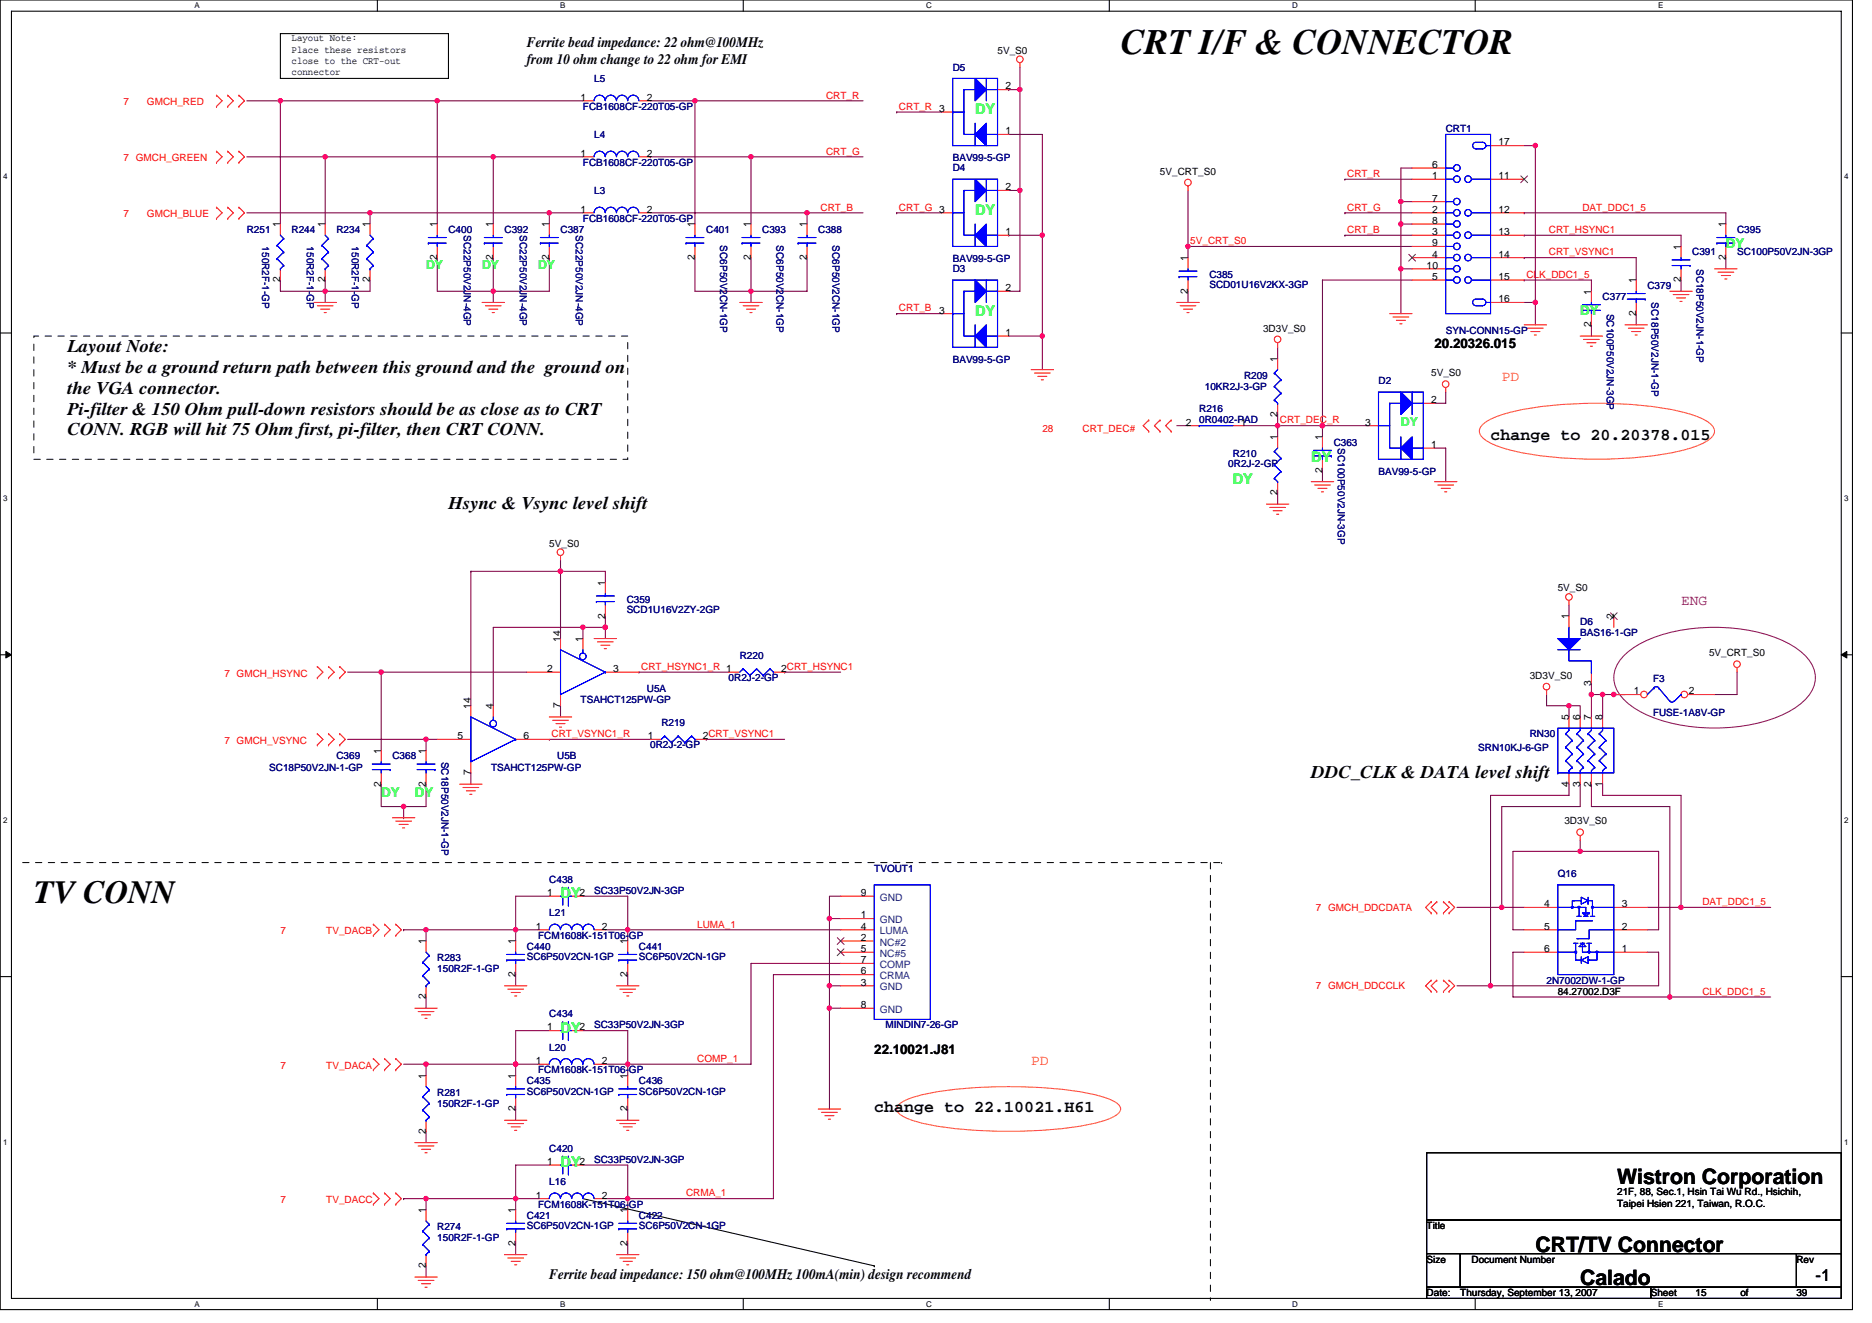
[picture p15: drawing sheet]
<svg xmlns="http://www.w3.org/2000/svg" width="297mm" height="210mm" viewBox="0 0 297 210" stroke-linecap="round" stroke-linejoin="round" font-family="sans-serif">
<defs><g id="words">
<text font-size="5.7" x="177.8" y="8.6">CRT I/F &amp; CONNECTOR</text>
<text font-size="5.1" x="5.4" y="143.3">TV CONN</text>
<g font-size="3.4">
<text x="256.6" y="187.9">Wistron Corporation</text>
<text x="243.6" y="198.7">CRT/TV Connector</text>
<text x="250.7" y="204">Calado</text>
</g>
<g font-size="2.8">
<text x="10.7" y="55.9">Layout Note:</text>
<text x="10.7" y="59.2">* Must be a ground return path between this ground and the ground on</text>
<text x="10.7" y="62.5">the VGA connector.</text>
<text x="10.7" y="65.8">Pi-filter &amp; 150 Ohm pull-down resistors should be as close as to CRT</text>
<text x="10.7" y="69.1">CONN. RGB will hit 75 Ohm first, pi-filter, then CRT CONN.</text>
<text x="71.2" y="80.8">Hsync &amp; Vsync level shift</text>
<text x="208.1" y="123.5">DDC_CLK &amp; DATA level shift</text>
</g>
<g font-size="2.6">
<text x="236.5" y="69.8">change to 20.20378.015</text>
<text x="138.7" y="176.5">change to 22.10021.H61</text>
<text x="288.1" y="203.3">-1</text>
</g>
<g font-size="2.3">
<text x="83.6" y="7.4">Ferrite bead impedance: 22 ohm@100MHz</text>
<text x="83.6" y="10.1">from 10 ohm change to 22 ohm for EMI</text>
<text x="87.2" y="203">Ferrite bead impedance: 150 ohm@100MHz 100mA(min) design recommend</text>
</g>
<g font-size="2.3" fill="#00ff40">
<text x="154.7" y="18.1">DY</text>
<text x="154.7" y="34.1">DY</text>
<text x="154.7" y="50.1">DY</text>
<text x="88.9" y="142.6">DY</text>
<text x="88.9" y="163.9">DY</text>
<text x="88.9" y="185.3">DY</text>
</g>
<g font-size="2.3" fill="#ff8000">
<text x="238.3" y="60.5">PD</text>
<text x="163.6" y="169">PD</text>
</g>
<g font-size="2.3" fill="#0f0">
<text x="195.6" y="76.8">DY</text>
<text x="208.1" y="73.3">DY</text>
</g>
<text font-size="2.3" fill="#800080" x="266.7" y="96.1">ENG</text>
<g font-size="2.1" fill="#0f0">
<text x="273.9" y="39.3">DY</text>
<text x="250.7" y="50">DY</text>
<text x="60.5" y="126.4">DY</text>
</g>
<g font-size="2.1">
<text x="227.6" y="55.3">20.20326.015</text>
<text x="138.7" y="167.3">22.10021.J81</text>
</g>
<text font-size="2.1" fill="#00ff40" x="65.8" y="126.4">DY</text>
<g font-size="1.9" fill="#0f0">
<text x="67.6" y="42.7">DY</text>
<text x="76.5" y="42.7">DY</text>
<text x="85.4" y="42.7">DY</text>
</g>
<text font-size="1.9" fill="#00ff40" x="222.3" y="67.6">DY</text>
<g font-size="1.6">
<text x="46.3" y="6.6">Layout Note:</text>
<text x="46.3" y="10.1">close to the CRT-out</text>
<text x="46.3" y="11.9">connector</text>
<text x="46.3" y="8.4">Place these resistors</text>
<text x="158.3" y="8.5">5V_S0</text>
<text x="92.1" y="16">1</text>
<text x="102.6" y="16">2</text>
<text x="159.5" y="14.2">2</text>
<text x="159.5" y="21.3">1</text>
<text x="237.8" y="23.1">17</text>
<text x="92.1" y="24.9">1</text>
<text x="102.6" y="24.9">2</text>
<text x="184.1" y="27.7">5V_CRT_S0</text>
<text x="227.3" y="28.4">1</text>
<text x="227.3" y="26.6">6</text>
<text x="237.8" y="28.4">11</text>
<text x="92.1" y="33.8">1</text>
<text x="102.6" y="33.8">2</text>
<text x="159.5" y="30.2">2</text>
<text x="227.3" y="33.8">2</text>
<text x="227.3" y="32">7</text>
<text x="227.3" y="35.5">8</text>
<text x="237.8" y="33.8">12</text>
<text x="44.5" y="36.1" transform="rotate(-90 44.5 36.1)">1</text>
<text x="51.6" y="36.1" transform="rotate(-90 51.6 36.1)">1</text>
<text x="58.7" y="36.1" transform="rotate(-90 58.7 36.1)">1</text>
<text x="69.4" y="41.3" transform="rotate(-90 69.4 41.3)">2</text>
<text x="69.4" y="36.1" transform="rotate(-90 69.4 36.1)">1</text>
<text x="78.2" y="41.3" transform="rotate(-90 78.2 41.3)">2</text>
<text x="78.2" y="36.1" transform="rotate(-90 78.2 36.1)">1</text>
<text x="87.1" y="41.3" transform="rotate(-90 87.1 41.3)">2</text>
<text x="87.1" y="36.1" transform="rotate(-90 87.1 36.1)">1</text>
<text x="110.3" y="41.3" transform="rotate(-90 110.3 41.3)">2</text>
<text x="110.3" y="36.1" transform="rotate(-90 110.3 36.1)">1</text>
<text x="119.1" y="41.3" transform="rotate(-90 119.1 41.3)">2</text>
<text x="119.1" y="36.1" transform="rotate(-90 119.1 36.1)">1</text>
<text x="128" y="41.3" transform="rotate(-90 128 41.3)">2</text>
<text x="128" y="36.1" transform="rotate(-90 128 36.1)">1</text>
<text x="159.5" y="37.3">1</text>
<text x="188.5" y="41.4" transform="rotate(-90 188.5 41.4)">1</text>
<text x="227.3" y="37.3">3</text>
<text x="227.3" y="40.9">4</text>
<text x="227.3" y="39.1">9</text>
<text x="237.8" y="37.3">13</text>
<text x="237.8" y="40.9">14</text>
<text x="266.7" y="39.6" transform="rotate(-90 266.7 39.6)">1</text>
<text x="273.8" y="41.3" transform="rotate(-90 273.8 41.3)">2</text>
<text x="273.8" y="36.1" transform="rotate(-90 273.8 36.1)">1</text>
<text x="44.5" y="44.8" transform="rotate(-90 44.5 44.8)">2</text>
<text x="51.6" y="44.8" transform="rotate(-90 51.6 44.8)">2</text>
<text x="58.7" y="44.8" transform="rotate(-90 58.7 44.8)">2</text>
<text x="159.5" y="46.2">2</text>
<text x="188.5" y="46.6" transform="rotate(-90 188.5 46.6)">2</text>
<text x="226.4" y="42.7">10</text>
<text x="227.3" y="44.4">5</text>
<text x="237.8" y="44.4">15</text>
<text x="237.8" y="48">16</text>
<text x="252.5" y="46.8" transform="rotate(-90 252.5 46.8)">1</text>
<text x="259.6" y="45" transform="rotate(-90 259.6 45)">1</text>
<text x="266.7" y="44.8" transform="rotate(-90 266.7 44.8)">2</text>
<text x="149" y="49.8">3</text>
<text x="159.5" y="53.3">1</text>
<text x="200.4" y="52.6">3D3V_S0</text>
<text x="252.5" y="51.9" transform="rotate(-90 252.5 51.9)">2</text>
<text x="259.6" y="50.2" transform="rotate(-90 259.6 50.2)">2</text>
<text x="202.7" y="57.4" transform="rotate(-90 202.7 57.4)">1</text>
<text x="227.1" y="59.7">5V_S0</text>
<text x="227.1" y="64">2</text>
<text x="188.1" y="67.5">2</text>
<text x="196.9" y="67.5">1</text>
<text x="202.7" y="69.9" transform="rotate(-90 202.7 69.9)">1</text>
<text x="202.7" y="66.2" transform="rotate(-90 202.7 66.2)">2</text>
<text x="209.8" y="69.9" transform="rotate(-90 209.8 69.9)">1</text>
<text x="216.6" y="67.5">3</text>
<text x="227.1" y="71.1">1</text>
<text x="209.8" y="75.1" transform="rotate(-90 209.8 75.1)">2</text>
<text x="202.7" y="78.6" transform="rotate(-90 202.7 78.6)">2</text>
<text x="87.2" y="86.8">5V_S0</text>
<text x="96" y="93" transform="rotate(-90 96 93)">1</text>
<text x="247.2" y="93.9">5V_S0</text>
<text x="88.9" y="101.9" transform="rotate(-90 88.9 101.9)">14</text>
<text x="92.5" y="101.9" transform="rotate(-90 92.5 101.9)">1</text>
<text x="96" y="98.2" transform="rotate(-90 96 98.2)">2</text>
<text x="248.9" y="98.3" transform="rotate(-90 248.9 98.3)">1</text>
<text x="256" y="98.3" transform="rotate(-90 256 98.3)">2</text>
<text x="86.8" y="106.7">2</text>
<text x="97.3" y="106.7">3</text>
<text x="124" y="106.7">2CRT_HSYNC1</text>
<text x="242.7" y="107.7">3D3V_S0</text>
<text x="271.2" y="104.2">5V_CRT_S0</text>
<text x="74.7" y="112.5" transform="rotate(-90 74.7 112.5)">14</text>
<text x="78.2" y="112.5" transform="rotate(-90 78.2 112.5)">4</text>
<text x="88.9" y="112.4" transform="rotate(-90 88.9 112.4)">7</text>
<text x="252.5" y="108.8" transform="rotate(-90 252.5 108.8)">3</text>
<text x="259.3" y="110.2">1</text>
<text x="268" y="110.2">2</text>
<text x="60.5" y="119.7" transform="rotate(-90 60.5 119.7)">1</text>
<text x="67.6" y="119.7" transform="rotate(-90 67.6 119.7)">1</text>
<text x="72.6" y="117.3">5</text>
<text x="83.1" y="117.3">6</text>
<text x="102.8" y="117.3">1</text>
<text x="111.5" y="117.3">2CRT_VSYNC1</text>
<text x="248.9" y="114.3" transform="rotate(-90 248.9 114.3)">5</text>
<text x="250.7" y="114.3" transform="rotate(-90 250.7 114.3)">6</text>
<text x="252.5" y="114.3" transform="rotate(-90 252.5 114.3)">7</text>
<text x="254.3" y="114.3" transform="rotate(-90 254.3 114.3)">8</text>
<text x="60.5" y="124.8" transform="rotate(-90 60.5 124.8)">2</text>
<text x="67.6" y="124.8" transform="rotate(-90 67.6 124.8)">2</text>
<text x="74.7" y="123.1" transform="rotate(-90 74.7 123.1)">7</text>
<text x="248.9" y="124.8" transform="rotate(-90 248.9 124.8)">4</text>
<text x="250.7" y="124.8" transform="rotate(-90 250.7 124.8)">3</text>
<text x="252.5" y="124.8" transform="rotate(-90 252.5 124.8)">2</text>
<text x="254.3" y="124.8" transform="rotate(-90 254.3 124.8)">1</text>
<text x="248.2" y="130.9">3D3V_S0</text>
<text x="86.8" y="142.2">1</text>
<text x="92" y="142.2">2</text>
<text x="136.6" y="142.2">9</text>
<text x="245" y="144">4</text>
<text x="257.3" y="144">3</text>
<text x="67.6" y="149.9" transform="rotate(-90 67.6 149.9)">1</text>
<text x="81.8" y="149.9" transform="rotate(-90 81.8 149.9)">1</text>
<text x="85" y="147.6">1</text>
<text x="95.5" y="147.6">2</text>
<text x="99.6" y="149.9" transform="rotate(-90 99.6 149.9)">1</text>
<text x="136.6" y="147.6">4</text>
<text x="136.6" y="149.3">2</text>
<text x="136.6" y="145.8">1</text>
<text x="245" y="147.6">5</text>
<text x="257.3" y="147.6">2</text>
<text x="81.8" y="155.1" transform="rotate(-90 81.8 155.1)">2</text>
<text x="99.6" y="155.1" transform="rotate(-90 99.6 155.1)">2</text>
<text x="136.6" y="151.1">5</text>
<text x="136.6" y="154.7">6</text>
<text x="136.6" y="152.9">7</text>
<text x="245" y="151.1">6</text>
<text x="257.3" y="151.1">1</text>
<text x="67.6" y="158.6" transform="rotate(-90 67.6 158.6)">2</text>
<text x="136.6" y="160">8</text>
<text x="136.6" y="156.4">3</text>
<text x="247.2" y="157.9">84.27002.D3F</text>
<text x="86.8" y="163.6">1</text>
<text x="92" y="163.6">2</text>
<text x="67.6" y="171.2" transform="rotate(-90 67.6 171.2)">1</text>
<text x="81.8" y="171.2" transform="rotate(-90 81.8 171.2)">1</text>
<text x="85" y="168.9">1</text>
<text x="95.5" y="168.9">2</text>
<text x="99.6" y="171.2" transform="rotate(-90 99.6 171.2)">1</text>
<text x="67.6" y="180" transform="rotate(-90 67.6 180)">2</text>
<text x="81.8" y="176.4" transform="rotate(-90 81.8 176.4)">2</text>
<text x="99.6" y="176.4" transform="rotate(-90 99.6 176.4)">2</text>
<text x="86.8" y="184.9">1</text>
<text x="92" y="184.9">2</text>
<text x="85" y="190.2">1</text>
<text x="95.5" y="190.2">2</text>
<text x="256.6" y="189.7">21F, 88, Sec.1, Hsin Tai Wu Rd., Hsichih,</text>
<text x="256.6" y="191.5">Taipei Hsien 221, Taiwan, R.O.C.</text>
<text x="67.6" y="192.6" transform="rotate(-90 67.6 192.6)">1</text>
<text x="81.8" y="197.7" transform="rotate(-90 81.8 197.7)">2</text>
<text x="81.8" y="192.6" transform="rotate(-90 81.8 192.6)">1</text>
<text x="99.6" y="197.7" transform="rotate(-90 99.6 197.7)">2</text>
<text x="99.6" y="192.6" transform="rotate(-90 99.6 192.6)">1</text>
<text x="226.4" y="195.1">Title</text>
<text x="67.6" y="201.3" transform="rotate(-90 67.6 201.3)">2</text>
<text x="226.4" y="200.4">Size</text>
<text x="233.5" y="200.4">Document Number</text>
<text x="285" y="200.4">Rev</text>
<text x="226.4" y="205.7">Date:</text>
<text x="231.7" y="205.7">Thursday, September 13, 2007</text>
<text x="261.9" y="205.7">Sheet</text>
<text x="269" y="205.7">15</text>
<text x="276.2" y="205.7">of</text>
<text x="285" y="205.7">39</text>
</g>
<g font-size="1.6" fill="#000080">
<text x="151.2" y="11.2">D5</text>
<text x="92.5" y="17.4">FCB1608CF-220T05-GP</text>
<text x="94.3" y="13">L5</text>
<text x="94.3" y="21.9">L4</text>
<text x="229.4" y="21">CRT1</text>
<text x="92.5" y="26.3">FCB1608CF-220T05-GP</text>
<text x="151.2" y="25.6">BAV99-5-GP</text>
<text x="151.2" y="27.2">D4</text>
<text x="92.5" y="35.2">FCB1608CF-220T05-GP</text>
<text x="94.3" y="30.8">L3</text>
<text x="39.2" y="37">R251</text>
<text x="41.6" y="39.1" transform="rotate(90 41.6 39.1)">150R2F-1-GP</text>
<text x="46.3" y="37">R244</text>
<text x="48.7" y="39.1" transform="rotate(90 48.7 39.1)">150R2F-1-GP</text>
<text x="53.4" y="37">R234</text>
<text x="55.8" y="39.1" transform="rotate(90 55.8 39.1)">150R2F-1-GP</text>
<text x="71.2" y="37">C400</text>
<text x="73.6" y="37.3" transform="rotate(90 73.6 37.3)">SC22P50V2JN-4GP</text>
<text x="80" y="37">C392</text>
<text x="82.5" y="37.3" transform="rotate(90 82.5 37.3)">SC22P50V2JN-4GP</text>
<text x="88.9" y="37">C387</text>
<text x="91.4" y="37.3" transform="rotate(90 91.4 37.3)">SC22P50V2JN-4GP</text>
<text x="112.1" y="37">C401</text>
<text x="114.3" y="38.9" transform="rotate(90 114.3 38.9)">SC6P50V2CN-1GP</text>
<text x="120.9" y="37">C393</text>
<text x="123.2" y="38.9" transform="rotate(90 123.2 38.9)">SC6P50V2CN-1GP</text>
<text x="129.8" y="37">C388</text>
<text x="132.1" y="38.9" transform="rotate(90 132.1 38.9)">SC6P50V2CN-1GP</text>
<text x="151.2" y="41.6">BAV99-5-GP</text>
<text x="268.5" y="40.5">C391</text>
<text x="275.6" y="37">C395</text>
<text x="275.6" y="40.5">SC100P50V2JN-3GP</text>
<text x="151.2" y="43.2">D3</text>
<text x="191.9" y="44.1">C385</text>
<text x="191.9" y="45.7">SCD01U16V2KX-3GP</text>
<text x="254.3" y="47.6">C377</text>
<text x="261.4" y="45.9">C379</text>
<text x="269.2" y="42.7" transform="rotate(90 269.2 42.7)">SC18P50V2JN-1-GP</text>
<text x="229.4" y="53">SYN-CONN15-GP</text>
<text x="254.9" y="49.8" transform="rotate(90 254.9 49.8)">SC100P50V2JN-3GP</text>
<text x="262.1" y="48" transform="rotate(90 262.1 48)">SC18P50V2JN-1-GP</text>
<text x="151.2" y="57.6">BAV99-5-GP</text>
<text x="190.3" y="65.4">R216</text>
<text x="191.2" y="61.9">10KR2J-3-GP</text>
<text x="197.4" y="60.1">R209</text>
<text x="218.7" y="61">D2</text>
<text x="190.3" y="67.2">0R0402-PAD</text>
<text x="211.6" y="70.8">C363</text>
<text x="212.3" y="71.1" transform="rotate(90 212.3 71.1)">SC100P50V2JN-3GP</text>
<text x="194.9" y="74.1">0R2J-2-GP</text>
<text x="195.6" y="72.5">R210</text>
<text x="218.7" y="75.4">BAV99-5-GP</text>
<text x="99.4" y="95.7">C359</text>
<text x="99.4" y="97.3">SCD1U16V2ZY-2GP</text>
<text x="250.7" y="99.2">D6</text>
<text x="250.7" y="101">BAS16-1-GP</text>
<text x="117.4" y="104.5">R220</text>
<text x="92.1" y="111.7">TSAHCT125PW-GP</text>
<text x="102.6" y="109.9">U5A</text>
<text x="115.6" y="108.1">0R2J-2-GP</text>
<text x="262.3" y="108.3">F3</text>
<text x="262.3" y="113.6">FUSE-1A8V-GP</text>
<text x="103.2" y="118.8">0R2J-2-GP</text>
<text x="104.9" y="115.2">R219</text>
<text x="234.6" y="119.1">SRN10KJ-6-GP</text>
<text x="242.7" y="117">RN30</text>
<text x="42.7" y="122.3">SC18P50V2JN-1-GP</text>
<text x="53.4" y="120.5">C369</text>
<text x="62.3" y="120.5">C368</text>
<text x="70" y="120.9" transform="rotate(90 70 120.9)">SC18P50V2JN-1-GP</text>
<text x="77.9" y="122.3">TSAHCT125PW-GP</text>
<text x="88.4" y="120.5">U5B</text>
<text x="87.2" y="140.1">C438</text>
<text x="94.3" y="141.9">SC33P50V2JN-3GP</text>
<text x="138.7" y="138.3">TVOUT1</text>
<text x="247.2" y="139.2">Q16</text>
<text x="85.4" y="149">FCM1608K-151T06-GP</text>
<text x="87.2" y="145.4">L21</text>
<text x="69.4" y="152.5">R283</text>
<text x="69.4" y="154.3">150R2F-1-GP</text>
<text x="83.6" y="150.8">C440</text>
<text x="83.6" y="152.4">SC6P50V2CN-1GP</text>
<text x="101.4" y="150.8">C441</text>
<text x="101.4" y="152.4">SC6P50V2CN-1GP</text>
<text x="87.2" y="161.4">C434</text>
<text x="245.4" y="156.1">2N7002DW-1-GP</text>
<text x="87.2" y="166.8">L20</text>
<text x="94.3" y="163.2">SC33P50V2JN-3GP</text>
<text x="140.5" y="163.2">MINDIN7-26-GP</text>
<text x="69.4" y="173.9">R281</text>
<text x="83.6" y="172.1">C435</text>
<text x="83.6" y="173.7">SC6P50V2CN-1GP</text>
<text x="85.4" y="170.3">FCM1608K-151T06-GP</text>
<text x="101.4" y="172.1">C436</text>
<text x="101.4" y="173.7">SC6P50V2CN-1GP</text>
<text x="69.4" y="175.7">150R2F-1-GP</text>
<text x="87.2" y="182.8">C420</text>
<text x="94.3" y="184.6">SC33P50V2JN-3GP</text>
<text x="85.4" y="191.7">FCM1608K-151T06-GP</text>
<text x="87.2" y="188.1">L16</text>
<text x="69.4" y="195.2">R274</text>
<text x="69.4" y="197">150R2F-1-GP</text>
<text x="83.6" y="193.4">C421</text>
<text x="83.6" y="195.1">SC6P50V2CN-1GP</text>
<text x="101.4" y="193.4">C422</text>
<text x="101.4" y="195.1">SC6P50V2CN-1GP</text>
</g>
<g font-size="1.6" fill="#f00">
<text x="19.6" y="16.7">7</text>
<text x="23.3" y="16.7">GMCH_RED</text>
<text x="131.1" y="15.6">CRT_R</text>
<text x="142.6" y="17.4">CRT_R 3</text>
<text x="19.6" y="25.6">7 GMCH_GREEN</text>
<text x="131.1" y="24.5">CRT_G</text>
<text x="213.8" y="28.1">CRT_R</text>
<text x="19.6" y="34.5">7</text>
<text x="23.3" y="34.5">GMCH_BLUE</text>
<text x="130.2" y="33.4">CRT_B</text>
<text x="142.6" y="33.4">CRT_G 3</text>
<text x="213.8" y="33.4">CRT_G</text>
<text x="251.1" y="33.4">DAT_DDC1_5</text>
<text x="188.9" y="38.8">5V_CRT_S0</text>
<text x="213.8" y="37">CRT_B</text>
<text x="245.8" y="37">CRT_HSYNC1</text>
<text x="245.8" y="40.5">CRT_VSYNC1</text>
<text x="242.2" y="44.1">CLK_DDC1_5</text>
<text x="142.6" y="49.4">CRT_B</text>
<text x="165.4" y="68.6">28</text>
<text x="171.8" y="68.6">CRT_DEC#</text>
<text x="203.1" y="67.2">CRT_DEC_R</text>
<text x="35.6" y="107.4">7 GMCH_HSYNC</text>
<text x="101.7" y="106.3">CRT_HSYNC1_R 1</text>
<text x="35.6" y="118">7 GMCH_VSYNC</text>
<text x="87.5" y="117">CRT_VSYNC1_R</text>
<text x="270.1" y="143.7">DAT_DDC1_5</text>
<text x="44.5" y="148.3">7</text>
<text x="51.8" y="148.3">TV_DACB</text>
<text x="110.6" y="147.2">LUMA_1</text>
<text x="208.8" y="144.5">7 GMCH_DDCDATA</text>
<text x="208.8" y="157">7 GMCH_DDCCLK</text>
<text x="270.1" y="157.9">CLK_DDC1_5</text>
<text x="44.5" y="169.6">7</text>
<text x="51.8" y="169.6">TV_DACA</text>
<text x="110.6" y="168.6">COMP_1</text>
<text x="44.5" y="190.9">7</text>
<text x="51.8" y="190.9">TV_DACC</text>
<text x="108.9" y="189.9">CRMA_1</text>
</g>
<g font-size="1.6" fill="#004080">
<text x="139.6" y="143">GND</text>
<text x="139.6" y="148.3">LUMA</text>
<text x="139.6" y="146.5">GND</text>
<text x="139.6" y="151.8">NC#5</text>
<text x="139.6" y="150.1">NC#2</text>
<text x="139.6" y="155.4">CRMA</text>
<text x="139.6" y="153.6">COMP</text>
<text x="139.6" y="160.7">GND</text>
<text x="139.6" y="157.2">GND</text>
</g>
<g font-size="1.3">
<text x="30.8" y="1.3">A</text>
<text x="88.9" y="1.3">B</text>
<text x="147" y="1.3">C</text>
<text x="205" y="1.3">D</text>
<text x="263.1" y="1.3">E</text>
<text x=".5" y="28.4">4</text>
<text x="292.6" y="28.4">4</text>
<text x=".5" y="79.5">3</text>
<text x="292.6" y="79.5">3</text>
<text x=".5" y="130.6">2</text>
<text x="292.6" y="130.6">2</text>
<text x=".5" y="181.7">1</text>
<text x="292.6" y="181.7">1</text>
<text x="30.8" y="207.4">A</text>
<text x="88.9" y="207.4">B</text>
<text x="147" y="207.4">C</text>
<text x="205" y="207.4">D</text>
<text x="263.1" y="207.4">E</text>
</g>
</g></defs>
<path d="M0 0h293.9v207.9h-293.9zM1.8 1.8h290.4v204.3h-290.4z" fill="none" stroke="#000" stroke-width=".17"/>
<g fill="#fff">
<path d="M30.8 .2h.9v1.4h-.9z"/>
<path d="M30.8 206.3h.9v1.4h-.9z"/>
</g>
<path d="M59.9 0v1.8M59.9 206.1v1.8" fill="none" stroke="#000" stroke-width=".17"/>
<g fill="#fff">
<path d="M88.9 .2h.8v1.4h-.8z"/>
<path d="M88.9 206.3h.8v1.4h-.8z"/>
</g>
<path d="M117.9 0v1.8M117.9 206.1v1.8" fill="none" stroke="#000" stroke-width=".17"/>
<g fill="#fff">
<path d="M147 .2h.9v1.4h-.9z"/>
<path d="M147 206.3h.9v1.4h-.9z"/>
</g>
<path d="M176 0v1.8M176 206.1v1.8" fill="none" stroke="#000" stroke-width=".17"/>
<g fill="#fff">
<path d="M205 .2h.9v1.4h-.9z"/>
<path d="M205 206.3h.9v1.4h-.9z"/>
</g>
<path d="M234.1 0v1.8M234.1 206.1v1.8" fill="none" stroke="#000" stroke-width=".17"/>
<g fill="#fff">
<path d="M263.1 .2h.8v1.4h-.8z"/>
<path d="M263.1 206.3h.8v1.4h-.8z"/>
<path d="M.5 27.3h.7v1.4h-.7z"/>
<path d="M292.6 27.3h.7v1.4h-.7z"/>
<path d="M.5 78.4h.7v1.4h-.7z"/>
<path d="M292.6 78.4h.7v1.4h-.7z"/>
</g>
<path d="M0 52.9h1.8M292.2 52.9h1.7" fill="none" stroke="#000" stroke-width=".17"/>
<g fill="#fff">
<path d="M.5 129.5h.7v1.4h-.7z"/>
<path d="M292.6 129.5h.7v1.4h-.7z"/>
</g>
<path d="M0 103.9h1.8M292.2 103.9h1.7" fill="none" stroke="#000" stroke-width=".17"/>
<path d="M.9 103.4l.9 .5-.9 .5zM292.2 103.9l.8-.5v1z" fill="#000" stroke="#000" stroke-width=".16"/>
<g fill="#fff">
<path d="M.5 180.5h.7v1.4h-.7z"/>
<path d="M292.6 180.5h.7v1.4h-.7z"/>
</g>
<path d="M44.5 5.3h26.7v7.1h-26.7zM0 155h1.8M292.2 155h1.7M92.5 190.2l46.2 10.7M226.4 199h5.3v5.3h-5.3zM226.4 183h65.8v10.6h-65.8zM226.4 193.6h65.8v5.4h-65.8zM231.7 199h53.3v5.3h-53.3zM285 199h7.2v5.3h-7.2zM138.7 200.9h.1M226.4 204.3h35.5v1.8h-35.5zM261.9 204.3h30.3v1.8h-30.3z" fill="none" stroke="#000" stroke-width=".17"/>
<g fill="none" stroke="#800040" stroke-width=".17">
<path d="M39.2 16h5.3M44.5 16v19.6M44.5 16h.1M44.5 16h48M69.4 16h.1M69.4 16v19.6M103.2 16h7.1M110.3 16v19.6M110.3 16h.1M110.3 16h26.6M142.3 17.8h.1M142.3 17.8h7.1"/>
<path d="M160.1 14.2h.1M160.1 14.2h1.7M161.8 10.7v3.5M161.8 14.2h.1M161.8 14.2v16M39.2 24.9h12.4M39.2 33.8h19.5M51.6 24.9v10.7M51.6 24.9h.1M51.6 24.9h40.9M58.7 33.8v1.8M58.7 33.8h.1"/>
<path d="M58.7 33.8h33.8M78.3 24.9v10.7M78.3 24.9h.1M87.2 33.8h.1M87.2 33.8v1.8M103.2 33.8h24.9M103.2 24.9h.1M103.2 24.9h33.7M119.2 24.9h.1M119.2 24.9v10.7M128.1 33.8h.1M128.1 33.8v1.8"/>
<path d="M128.1 33.8h8.8M142.3 33.8h.1M142.3 33.8h7.1M160.1 21.3h5.3v16M160.1 30.2h1.7M160.1 37.3h.1M160.1 37.3h5.3M161.8 30.2v16h-1.7M165.4 37.3v16M188.5 39.1v1.8M188.5 39.1h.1M188.5 30.2v8.9"/>
<path d="M188.5 39.1h35.6M213.4 28.4h.1M213.4 33.8h.1M213.4 37.3h.1M213.4 33.8h10.7M213.4 28.4h10.7M213.4 37.3h10.7M222.3 32h1.8M222.3 35.6h1.8M222.3 32h.1M222.3 35.6h.1M222.3 32v17.8"/>
<path d="M224.1 26.7h-1.8v5.3M241.8 33.8h.1M241.8 33.8h32.1v1.8M241.8 37.3h.1M241.8 37.3h24.9v1.8M241.8 23.1h1.8M243.6 23.1h.1M243.6 23.1v28.5M44.5 44.4v1.8h7.1M51.6 46.2h.1M51.6 46.2v1.8M51.6 44.4v1.8"/>
<path d="M58.7 44.4v1.8h-7.1M69.4 40.9v5.3h8.9M78.3 46.2v1.8M78.3 46.2h.1M78.3 40.9v5.3M87.2 40.9v5.3h-8.9M110.3 40.9v5.3h8.9M119.2 46.2h.1M119.2 40.9v5.3M119.2 46.2v1.8M128.1 40.9v5.3h-8.9M142.3 49.8h.1"/>
<path d="M142.3 49.8h7.1M160.1 53.3h5.3M165.4 53.3h.1M165.4 53.3v5.4M188.5 46.2v1.8M202.7 55.1v1.8M209.8 44.4h.1M209.8 44.4h14.3M209.8 44.4v24.9M222.3 42.7h1.8M222.3 42.7h.1M241.8 40.9h.1"/>
<path d="M241.8 40.9h17.8v3.5M241.8 44.4h.1M241.8 44.4h10.7v1.8M241.8 48h1.8M243.6 48h.1M252.5 51.6v1.7M259.6 49.8v1.8M266.7 44.4v1.8M273.9 40.9v1.8M186.7 67.6h1.8M197.4 67.6h5.3v1.7M202.7 67.6h.1"/>
<path d="M202.7 78.2v1.8M202.7 65.8v1.8M202.7 67.6h7.1M209.8 74.7v1.8M209.8 67.6h.1M209.8 67.6h7.2M227.6 71.1h1.8v5.4M229.4 62.2v1.8h-1.8M74.7 90.7h.1M74.7 90.7v21.3M74.7 90.7h21.4v1.8M88.9 90.7v10.6"/>
<path d="M88.9 90.7h.1M88.9 88.9v1.8M92.5 99.6h-14.2v12.4M92.5 99.6v1.7M92.5 99.6h.1M92.5 99.6h3.6M96.1 99.6h.1M96.1 97.8v1.8M96.1 99.6v1.7M249 96v1.8M55.2 117.3h12.4M55.2 106.7h5.3v12.4"/>
<path d="M60.5 106.7h.1M60.5 106.7h23.1M67.6 117.3h.1M67.6 117.3h1.8M67.6 117.3v1.8M87.2 117.3h.1M87.2 117.3h16M88.9 112v1.8M101.4 106.7h.1M101.4 106.7h14.2M112.1 117.3h.1M112.1 117.3h12.4"/>
<path d="M124.5 106.7h.1M124.5 106.7h8.9M245.4 110.2v1.8h3.6M249 112v1.8M249 112h1.7v1.8M249 112h.1M252.5 110.2h.1M252.5 108.5v1.7M252.5 110.2v3.6M252.5 110.2h3.6M254.3 110.2v3.6M256.1 110.2h.1"/>
<path d="M256.1 110.2h1.7M275.6 106.7v3.5h-3.5M60.5 124.5v3.5h3.5M64 129.8h.1M64 128v1.8M67.6 124.5v3.5h-3.6M74.7 122.7v1.8M249 124.5v1.7h-12.5v30.3M250.7 124.5v3.5h-12.4v16M250.7 135.1h-10.6v12.5h1.7M250.7 133.3v1.8M250.7 135.1h12.5v12.5h-1.8"/>
<path d="M250.7 135.1h.1M252.5 124.5v3.5h12.5v30.2M254.3 124.5v1.7h12.4v17.8M64 147.6h.1M64 147.6h3.6M67.6 147.6h14.2M67.6 147.6v1.8M67.6 158.2v1.8M81.8 147.6h.1M81.8 147.6v1.8M81.8 154.7v1.8M81.8 147.6h3.6"/>
<path d="M87.2 142.2h-5.4v5.4M92.5 142.2h7.1v5.4M96.1 147.6h3.5M99.6 147.6v1.8M99.6 147.6h.1M99.6 154.7v1.8M99.6 147.6h33.8M131.6 156.5h1.8M131.6 156.5h.1M131.6 145.8h1.8M131.6 145.8h.1M131.6 145.8v14.2"/>
<path d="M133.4 152.9h-14.2v16h-19.6M133.4 154.7h-10.7v35.5h-23.1M133.4 142.2h-1.8v3.6M231.2 156.5h5.3M231.2 144h7.1M236.5 156.5h.1M238.3 144h.1M238.3 144h3.5M241.8 151.1h-1.7v7.1h24.9M261.4 151.1h1.8v5.4h-26.7M261.4 144h5.3M265 158.2h.1"/>
<path d="M265 158.2h16M266.7 144h.1M266.7 144h14.3M64 168.9h3.6v1.8M67.6 168.9h.1M67.6 179.6v1.8M67.6 168.9h17.8M81.8 168.9h.1M81.8 176v1.8M81.8 168.9v1.8M87.2 163.6h-5.4v5.3M92.5 163.6h7.1v5.3"/>
<path d="M96.1 168.9h3.5M99.6 168.9v1.8M99.6 176v1.8M99.6 168.9h.1M131.6 160v16M131.6 160h1.8M131.6 160h.1M64 190.2h.1M64 190.2h17.8M67.6 190.2h.1M67.6 190.2v1.8M81.8 190.2h3.6"/>
<path d="M81.8 197.4v1.7M81.8 190.2v1.8M87.2 184.9h-5.4v5.3M92.5 184.9h7.1v5.3M96.1 190.2h3.5M99.6 190.2h.1M99.6 197.4v1.7M99.6 190.2v1.8M67.6 200.9v1.8"/>
</g>
<g fill="#f0f" stroke="#f0f" stroke-width=".17">
<circle cx="87.1" cy="33.8" r=".35"/>
<circle cx="78.3" cy="24.9" r=".35"/>
<circle cx="69.4" cy="16" r=".35"/>
<circle cx="119.2" cy="24.9" r=".35"/>
<circle cx="110.3" cy="16" r=".35"/>
<circle cx="128" cy="33.8" r=".35"/>
<circle cx="51.6" cy="46.2" r=".35"/>
<circle cx="119.2" cy="46.2" r=".35"/>
<circle cx="78.3" cy="46.2" r=".35"/>
<circle cx="51.6" cy="24.9" r=".35"/>
<circle cx="44.5" cy="16" r=".35"/>
<circle cx="58.7" cy="33.8" r=".35"/>
<circle cx="81.8" cy="147.6" r=".35"/>
<circle cx="99.6" cy="147.6" r=".35"/>
<circle cx="99.6" cy="190.2" r=".35"/>
<circle cx="81.8" cy="190.2" r=".35"/>
<circle cx="81.8" cy="168.9" r=".35"/>
<circle cx="67.6" cy="168.9" r=".35"/>
<circle cx="60.5" cy="106.7" r=".35"/>
<circle cx="88.9" cy="90.7" r=".35"/>
<circle cx="96" cy="99.6" r=".35"/>
<circle cx="92.5" cy="99.6" r=".35"/>
<circle cx="67.6" cy="147.6" r=".35"/>
<circle cx="67.6" cy="190.2" r=".35"/>
<circle cx="209.8" cy="67.6" r=".35"/>
<circle cx="67.6" cy="117.3" r=".35"/>
<circle cx="64" cy="128" r=".35"/>
<circle cx="202.7" cy="67.6" r=".35"/>
<circle cx="238.3" cy="144" r=".35"/>
<circle cx="252.5" cy="110.2" r=".35"/>
<circle cx="248.9" cy="112" r=".35"/>
<circle cx="250.7" cy="135.1" r=".35"/>
<circle cx="236.5" cy="156.5" r=".35"/>
<circle cx="264.9" cy="158.2" r=".35"/>
<circle cx="266.7" cy="144" r=".35"/>
<circle cx="99.6" cy="168.9" r=".35"/>
<circle cx="188.5" cy="39.1" r=".35"/>
<circle cx="222.3" cy="32" r=".35"/>
<circle cx="222.3" cy="42.7" r=".35"/>
<circle cx="243.6" cy="48" r=".35"/>
<circle cx="222.3" cy="35.5" r=".35"/>
<circle cx="243.6" cy="23.1" r=".35"/>
<circle cx="131.6" cy="156.5" r=".35"/>
<circle cx="131.6" cy="160" r=".35"/>
<circle cx="131.6" cy="145.8" r=".35"/>
<circle cx="254.3" cy="110.2" r=".35"/>
<circle cx="256.1" cy="110.2" r=".35"/>
<circle cx="165.4" cy="53.3" r=".35"/>
<circle cx="165.4" cy="37.3" r=".35"/>
<circle cx="161.8" cy="30.2" r=".35"/>
<circle cx="161.8" cy="14.2" r=".35"/>
</g>
<g fill="none" stroke="#f00" stroke-width=".17">
<path d="M34.4 16.9h.1M34.4 15.1h.1M34.4 15.1l.8 .9-.8 .9M36.1 15.1h.1M36.1 16.9h.1M36.1 15.1l.9 .9-.9 .9M37.9 16.9h.1M37.9 15.1h.1M37.9 15.1l.9 .9-.9 .9M161.8 9.9v.8M34.4 34.7h.1M34.4 32.9h.1"/>
<path d="M34.4 25.8h.1M34.4 24h.1M34.4 32.9l.8 .9-.8 .9M34.4 24l.8 .9-.8 .9M36.1 32.9h.1M36.1 34.7h.1M36.1 24h.1M36.1 25.8h.1M36.1 32.9l.9 .9-.9 .9M36.1 24l.9 .9-.9 .9M37.9 34.7h.1M37.9 32.9h.1"/>
<path d="M37.9 25.8h.1M37.9 24h.1M37.9 32.9l.9 .9-.9 .9M37.9 24l.9 .9-.9 .9M78.3 35.6v1.7M78.3 39.1v1.8M128.1 35.6v1.7M128.1 39.1v1.8M188.5 29.5v.7M224.1 28.4h5.3M224.1 33.8h5.3M224.1 37.3h5.3"/>
<path d="M224.1 26.7h5.3M224.1 32h5.3M224.1 35.6h5.3M224.1 39.1h5.3M236.5 28.4h5.3M236.5 33.8h5.3M236.5 37.3h5.3M236.5 23.1h5.3M49.8 48h3.6M50.4 48.5h2.4M50.9 49.1h1.4M51.4 49.6h.4"/>
<path d="M76.5 48h3.5M77 48.5h2.5M77.6 49.1h1.4M78.1 49.6h.3M117.4 48h3.5M117.9 48.5h2.5M118.4 49.1h1.5M119 49.6h.3M163.6 58.7h3.6M164.1 59.2h2.5M164.7 59.7h1.4M186.7 48h3.6"/>
<path d="M187.3 48.5h2.5M187.8 49.1h1.4M188.3 49.6h.4M202.7 54.4v.7M220.5 49.8h3.6M221 50.3h2.5M221.6 50.8h1.4M222.1 51.4h.4M224.1 40.9h5.3M224.1 44.4h5.3M224.1 42.7h5.3M236.5 40.9h5.3"/>
<path d="M236.5 44.4h5.3M236.5 48h5.3M241.8 51.6h3.6M242.4 52.1h2.5M242.9 52.6h1.4M243.5 53.2h.3M250.7 53.3h3.6M251.3 53.9h2.5M251.8 54.4h1.4M252.3 54.9h.4M257.8 51.6h3.6M258.4 52.1h2.5"/>
<path d="M258.9 52.6h1.4M259.5 53.2h.3M265 46.2h3.5M265.5 46.8h2.5M266 47.3h1.5M266.6 47.8h.3M272.1 42.7h3.5M272.6 43.2h2.5M273.1 43.7h1.5M273.7 44.3h.3M165.2 60.3h.4M182.3 66.7h.1"/>
<path d="M182.3 68.5h.1M182.3 66.7l-.9 .9 .9 .9M184.1 68.5h.1M184.1 66.7h.1M184.1 66.7l-.9 .9 .9 .9M185.8 66.7h.1M185.8 68.5h.1M185.8 66.7l-.8 .9 .8 .9M208.1 76.5h3.5M208.6 77h2.5M209.1 77.5h1.5M209.7 78.1h.3"/>
<path d="M227.6 76.5h3.6M228.2 77h2.4M228.7 77.5h1.4M229.2 78.1h.4M229.4 61.5v.7M88.9 88.2v.7M201 80h3.5M201.5 80.5h2.5M202 81.1h1.5M202.6 81.6h.3M249 95.3v.7M50.4 107.6h.1"/>
<path d="M50.4 105.8h.1M50.4 118.2h.1M50.4 116.5h.1M50.4 105.8l.8 .9-.8 .9M50.4 116.5l.8 .8-.8 .9M52.1 105.8h.1M52.1 107.6h.1M52.1 116.5h.1M52.1 118.2h.1M52.1 105.8l.9 .9-.9 .9M52.1 116.5l.9 .8-.9 .9M53.9 107.6h.1"/>
<path d="M53.9 105.8h.1M53.9 118.2h.1M53.9 116.5h.1M53.9 105.8l.9 .9-.9 .9M53.9 116.5l.9 .8-.9 .9M83.6 106.7h5.3M87.2 113.8h3.5M87.7 114.3h2.5M88.2 114.9h1.5M88.8 115.4h.3M88.9 101.3v1.8M88.9 110.2v1.8"/>
<path d="M92.5 101.3v1.8M94.3 101.3h3.5M94.8 101.9h2.5M95.3 102.4h1.5M95.9 103h.3M96.1 106.7h5.3M115.6 106.7h1.8M122.7 106.7h1.8M245.4 109.5v.7M275.6 106v.7M62.3 129.8h3.5M62.8 130.3h2.5"/>
<path d="M63.3 130.9h1.5M63.9 131.4h.3M72.9 124.5h3.6M73.5 125h2.5M74 125.5h1.4M74.5 126.1h.4M250.7 132.6v.7M59.2 148.5h.1M59.2 146.7h.1M59.2 146.7l.9 .9-.9 .9M61 146.7h.1M61 148.5h.1"/>
<path d="M61 146.7l.9 .9-.9 .9M62.8 148.5h.1M62.8 146.7h.1M62.8 146.7l.9 .9-.9 .9M80 156.5h3.6M80.6 157h2.5M81.1 157.5h1.4M81.7 158.1h.3M87.2 142.2h1.7M90.7 142.2h1.8M97.8 156.5h3.6M98.4 157h2.5"/>
<path d="M98.9 157.5h1.4M99.4 158.1h.4M227.1 144.9h.1M227.1 143.1h.1M227.1 157.4h.1M227.1 155.6h.1M227.1 143.1l-.9 .9 .9 .9M227.1 155.6l-.9 .9 .9 .9M228 144.9h.1M228 143.1h.1M228 157.4h.1M228 155.6h.1"/>
<path d="M228 143.1l-.9 .9 .9 .9M228 155.6l-.9 .9 .9 .9M229 143.1h.1M229 144.9h.1M229 155.6h.1M229 157.4h.1M229 143.1l.9 .9-.9 .9M229 155.6l.9 .9-.9 .9M229.9 144.9h.1M229.9 143.1h.1M229.9 157.4h.1M229.9 155.6h.1"/>
<path d="M229.9 143.1l.9 .9-.9 .9M229.9 155.6l.9 .9-.9 .9M59.2 169.8h.1M59.2 168h.1M59.2 168l.9 .9-.9 .9M61 168h.1M61 169.8h.1M61 168l.9 .9-.9 .9M62.8 169.8h.1M62.8 168h.1M62.8 168l.9 .9-.9 .9M65.8 160h3.6"/>
<path d="M66.4 160.5h2.5M66.9 161.1h1.4M67.4 161.6h.4M67.6 170.7v1.8M67.6 177.8v1.8M80 177.8h3.6M80.6 178.3h2.5M81.1 178.9h1.4M81.7 179.4h.3M97.8 177.8h3.6M98.4 178.3h2.5M98.9 178.9h1.4"/>
<path d="M99.4 179.4h.4M129.8 176h3.6M130.4 176.6h2.5M130.9 177.1h1.4M131.4 177.6h.4M59.2 191.1h.1M59.2 189.4h.1M59.2 189.4l.9 .8-.9 .9M61 189.4h.1M61 191.1h.1M61 189.4l.9 .8-.9 .9M62.8 191.1h.1"/>
<path d="M62.8 189.4h.1M62.8 189.4l.9 .8-.9 .9M65.8 181.4h3.6M66.4 181.9h2.5M66.9 182.4h1.4M67.4 183h.4M80 199.1h3.6M80.6 199.7h2.5M97.8 199.1h3.6M98.4 199.7h2.5M65.8 202.7h3.6M66.4 203.2h2.5"/>
<path d="M66.9 203.8h1.4M67.4 204.3h.4M81.1 200.2h1.4M81.7 200.7h.3M98.9 200.2h1.4M99.4 200.7h.4"/>
<circle cx="161.8" cy="9.4" r=".52"/>
<circle cx="188.5" cy="29" r=".52"/>
<circle cx="202.7" cy="53.9" r=".52"/>
<circle cx="229.4" cy="61" r=".52"/>
<circle cx="88.9" cy="87.6" r=".52"/>
<circle cx="248.9" cy="94.8" r=".52"/>
<circle cx="245.4" cy="109" r=".52"/>
<circle cx="275.6" cy="105.4" r=".52"/>
<circle cx="250.7" cy="132.1" r=".52"/>
</g>
<path d="M5.4 53.3h94.2v19.6h-94.2zM3.6 136.9h190.2M192.1 136.9v69.3M193.8 136.9h.1M192.1 206.2h.1" fill="none" stroke="#000" stroke-width=".16" stroke-dasharray="1 1 1 1 1 1 1 1"/>
<path d="M257.7 104a16.5 16.5 0 0 1 9-4 28.5 28.5 0 0 1 16.7 1.9 7.9 7.9 0 0 1 4.5 4.7 5.2 5.2 0 0 1-2.3 5.2 21.5 21.5 0 0 1-11.7 3.7 25.9 25.9 0 0 1-14.3-3 6.3 6.3 0 0 1-3.5-5 5 5 0 0 1 1.6-3.5z" fill="none" stroke="#800080" stroke-width=".17"/>
<path d="M235.2 67.4a13.7 13.7 0 0 1 6.5-2.4 69.3 69.3 0 0 1 24.9 .3 12.1 12.1 0 0 1 5 2.1 1.3 1.3 0 0 1 0 2.1 13.8 13.8 0 0 1-6.5 2.4 68.8 68.8 0 0 1-24.9-.3 12 12 0 0 1-5-2.1 1.3 1.3 0 0 1 0-2.1zM142.7 175.2a14.7 14.7 0 0 1 6.2-2 75.2 75.2 0 0 1 25 .6 7.3 7.3 0 0 1 3.8 1.8l.1 .4a2.33 2.33 0 0 1-1.8 1.6 41 41 0 0 1-11.9 1.9 69 69 0 0 1-17.9-1.3 9.1 9.1 0 0 1-3.5-1.4 .94 .94 0 0 1 0-1.6z" fill="none" stroke="#ff8000" stroke-width=".17"/>
<g fill="none" stroke="#00f" stroke-width=".17">
<path d="M76.9 37.7h2.8M76.9 38.6h.1M76.9 38.6h2.8M78.3 37.3v.4M78.3 38.6v.5M126.6 37.7h2.9M126.6 38.6h.1M126.6 38.6h2.9M128.1 37.3v.4M128.1 38.6v.5M229.4 26.7h1.2M229.4 28.4h1.2"/>
<path d="M229.4 32h1.2M229.4 33.8h1.2M229.4 35.6h1.2M229.4 37.3h1.2M229.4 39.1h1.2M229.4 21.3h7.1v28.5h-7.1zM233.5 28.4h3M233.5 33.8h3M233.5 37.3h3M234.2 23.6h1.1M235.2 22.6a.52 .52 0 0 1 .6 .5 .52 .52 0 0 1-.6 .5M235.3 22.6h-1.1a.52 .52 0 0 0-.5 .5 .52 .52 0 0 0 .5 .5"/>
<path d="M235.8 23.1h.1M235.8 23.1h.7M229.4 40.9h1.2M229.4 44.4h1.2M229.4 42.7h1.2M233.5 40.9h3M233.5 44.4h3M234.2 48.5h1.1M235.2 47.5a.52 .52 0 0 1 .6 .5 .52 .52 0 0 1-.6 .5M235.3 47.5h-1.1a.52 .52 0 0 0-.5 .5 .52 .52 0 0 0 .5 .5M235.8 48h.7M88.9 103.1l7.2 3.6-7.2 3.5z"/>
<path d="M92.5 103.1v.6M96.1 106.7h.1M117.9 106.2h.1M117.9 106.2l-.5 .5M117.9 106.2l1.1 1M119 107.2h.1M120.1 106.2h.1M120.1 106.2l-1.1 1M120.1 106.2l1 1M121.1 107.2h.1M122.2 106.2h.1M122.2 106.2l-1.1 1"/>
<path d="M122.2 106.2l.5 .5M122.7 106.7h.1M88.9 142.2h.4M89.3 140.8v2.9M90.2 142.2h.5M90.2 143.7h.1M90.2 140.8v2.9M67.1 174.1h.1M67.1 176.2h.1M67.1 174.1l1 1M67.1 176.2l1 1.1M67.6 177.8h.1"/>
<path d="M67.6 172.5l.5 .5M68.1 173h.1M68.1 175.1h.1M68.1 177.3h.1M68.1 173l-1 1.1M68.1 175.1l-1 1.1M68.1 177.3l-.5 .5"/>
<circle cx="231.2" cy="32" r=".52"/>
<circle cx="231.2" cy="39.1" r=".52"/>
<circle cx="231.2" cy="37.3" r=".52"/>
<circle cx="231.2" cy="26.7" r=".52"/>
<circle cx="231.2" cy="28.4" r=".52"/>
<circle cx="231.2" cy="35.5" r=".52"/>
<circle cx="231.2" cy="33.8" r=".52"/>
<circle cx="232.9" cy="37.3" r=".52"/>
<circle cx="232.9" cy="28.4" r=".52"/>
<circle cx="232.9" cy="33.8" r=".52"/>
<circle cx="231.2" cy="42.7" r=".52"/>
<circle cx="231.2" cy="40.9" r=".52"/>
<circle cx="231.2" cy="44.4" r=".52"/>
<circle cx="232.9" cy="40.9" r=".52"/>
<circle cx="232.9" cy="44.4" r=".52"/>
<circle cx="92.5" cy="104.2" r=".53"/>
</g>
<path d="M241.3 27.9l1.1 1.1M242.4 27.9l-1.1 1.1M223.5 40.4l1.1 1M224.6 40.4l-1.1 1" fill="none" stroke="#804000" stroke-width=".16"/>
<circle cx="260.9" cy="110.2" r=".52" fill="#fff" stroke="#f00" stroke-width=".17"/>
<path d="M256.1 110.2h4.2" fill="none" stroke="#f00" stroke-width=".17"/>
<circle cx="267.3" cy="110.2" r=".52" fill="#fff" stroke="#f00" stroke-width=".17"/>
<g fill="none" stroke="#f00" stroke-width=".17">
<path d="M92.5 16h1.8M101.4 16h1.8M149.4 17.8h1.8M158.3 14.2h1.8M44.5 35.6v1.7M51.6 35.6v1.7M58.7 35.6v1.7M69.4 35.6v1.7M69.4 39.1v1.8M87.2 35.6v1.7M87.2 39.1v1.8M92.5 33.8h1.8"/>
<path d="M92.5 24.9h1.8M101.4 33.8h1.8M101.4 24.9h1.8M110.3 35.6v1.7M110.3 39.1v1.8M119.2 35.6v1.7M119.2 39.1v1.8M149.4 33.8h1.8M158.3 21.3h1.8M158.3 37.3h1.8M158.3 30.2h1.8M266.7 39.1v1.8"/>
<path d="M273.9 35.6v1.7M273.9 39.1v1.8M44.5 42.7v1.7M51.6 42.7v1.7M58.7 42.7v1.7M149.4 49.8h1.8M158.3 53.3h1.8M158.3 46.2h1.8M188.5 40.9v1.8M188.5 44.4v1.8M202.7 56.9v1.8M252.5 46.2v1.8"/>
<path d="M252.5 49.8v1.8M259.6 44.4v1.8M259.6 48v1.8M266.7 42.7v1.7M188.5 67.6h1.8M195.6 67.6h1.8M202.7 64v1.8M202.7 69.3v1.8M202.7 76.5v1.7M209.8 69.3v1.8M209.8 72.9v1.8M217 67.6h1.7"/>
<path d="M225.8 71.1h1.8M225.8 64h1.8M96.1 92.5v1.7M96.1 96v1.8M249 97.8v1.8M256.1 97.8v1.8M60.5 119.1v1.8M67.6 119.1v1.8M69.4 117.3h5.3M74.7 112v1.8M78.3 112v1.8M81.8 117.3h5.4"/>
<path d="M103.2 117.3h1.7M110.3 117.3h1.8M249 113.8v1.8M250.7 113.8v1.8M252.5 106.7v1.8M252.5 113.8v1.8M254.3 113.8v1.8M267.8 110.2h4.3M60.5 122.7v1.8M67.6 122.7v1.8M74.7 120.9v1.8M249 122.7v1.8"/>
<path d="M250.7 122.7v1.8M252.5 122.7v1.8M254.3 122.7v1.8M67.6 149.4v1.7M67.6 156.5v1.7M81.8 149.4v1.7M81.8 152.9v1.8M85.4 147.6h1.8M94.3 147.6h1.8M99.6 149.4v1.7M99.6 152.9v1.8M133.4 147.6h5.3"/>
<path d="M133.4 151.1h5.3M133.4 149.4h5.3M133.4 145.8h5.3M133.4 156.5h5.3M133.4 154.7h5.3M133.4 152.9h5.3M133.4 142.2h5.3M241.8 147.6h5.4M241.8 151.1h5.4M241.8 144h5.4M256.1 147.6h5.3M256.1 151.1h5.3"/>
<path d="M256.1 144h5.3M81.8 170.7v1.8M81.8 174.2v1.8M85.4 168.9h1.8M87.2 163.6h1.7M90.7 163.6h1.8M94.3 168.9h1.8M99.6 170.7v1.8M99.6 174.2v1.8M133.4 160h5.3M67.6 192v1.8M67.6 199.1v1.8"/>
<path d="M81.8 192v1.8M81.8 195.6v1.8M85.4 190.2h1.8M87.2 184.9h1.7M90.7 184.9h1.8M94.3 190.2h1.8M99.6 192v1.8M99.6 195.6v1.8"/>
</g>
<g fill="none" stroke="#00f" stroke-width=".17">
<path d="M94.3 16a.88 .88 0 0 1 .9-.9 .88 .88 0 0 1 .8 .9 .89 .89 0 0 1 .9-.9 .89 .89 0 0 1 .9 .9 .89 .89 0 0 1 .9-.9 .89 .89 0 0 1 .9 .9M99.6 16a.88 .88 0 0 1 .9-.9 .88 .88 0 0 1 .9 .9M151.2 12.4h7.1v10.7h-7.1zM151.2 17.8h.1M151.2 17.8h1.7M152.9 14.2v7.1h1.8M152.9 14.2h.1M152.9 14.2h1.8M154.7 19.6v3.5M156.5 12.4v3.6M156.5 14.2h1.8M44 38.9h.1"/>
<path d="M44 38.9l1 1.1M44.5 37.3l.5 .6M45 37.9h.1M45 37.9l-1 1M51.1 38.9h.1M51.1 38.9l1 1.1M51.6 37.3l.5 .6M52.1 37.9h.1M52.1 37.9l-1 1M58.2 38.9h.1M58.2 38.9l1 1.1M58.7 37.3l.5 .6"/>
<path d="M59.2 37.9h.1M59.2 37.9l-1 1M68 37.7h2.8M68 38.6h.1M68 38.6h2.8M69.4 37.3v.4M69.4 38.6v.5M85.7 37.7h2.9M85.7 38.6h.1M85.7 38.6h2.9M87.2 37.3v.4M87.2 38.6v.5"/>
<path d="M94.3 33.8a.88 .88 0 0 1 .9-.9 .88 .88 0 0 1 .8 .9 .89 .89 0 0 1 .9-.9 .89 .89 0 0 1 .9 .9 .89 .89 0 0 1 .9-.9 .89 .89 0 0 1 .9 .9M94.3 24.9a.88 .88 0 0 1 .9-.9 .88 .88 0 0 1 .8 .9 .89 .89 0 0 1 .9-.9 .89 .89 0 0 1 .9 .9 .89 .89 0 0 1 .9-.9 .89 .89 0 0 1 .9 .9M99.6 33.8a.88 .88 0 0 1 .9-.9 .88 .88 0 0 1 .9 .9M99.6 24.9a.88 .88 0 0 1 .9-.9 .88 .88 0 0 1 .9 .9M108.9 37.7h2.8M108.9 38.6h.1M108.9 38.6h2.8M110.3 37.3v.4M110.3 38.6v.5M117.7 37.7h2.9M117.7 38.6h.1M117.7 38.6h2.9"/>
<path d="M119.2 37.3v.4M119.2 38.6v.5M151.2 28.4h7.1v10.7h-7.1zM151.2 33.8h.1M151.2 33.8h1.7M152.9 30.2v7.1h1.8M152.9 30.2h.1M152.9 30.2h1.8M154.7 35.6v3.5M156.5 21.3h1.8M156.5 37.3h1.8M156.5 28.4v3.6"/>
<path d="M156.5 30.2h1.8M272.4 37.7h2.9M272.4 38.6h.1M272.4 38.6h2.9M273.9 37.3v.4M273.9 38.6v.5M44 41.1h.1M44 41.1l1 1M44.5 42.7h.1M45 40h.1M45 42.1h.1M45 40l-1 1.1"/>
<path d="M45 42.1l-.5 .6M51.1 41.1h.1M51.1 41.1l1 1M51.6 42.7h.1M52.1 40h.1M52.1 42.1h.1M52.1 40l-1 1.1M52.1 42.1l-.5 .6M58.2 41.1h.1M58.2 41.1l1 1M58.7 42.7h.1M59.2 40h.1"/>
<path d="M59.2 42.1h.1M59.2 40l-1 1.1M59.2 42.1l-.5 .6M151.2 44.5h7.1v10.6h-7.1zM151.2 49.8h.1M151.2 49.8h1.7M152.9 46.2v7.1h1.8M152.9 46.2h.1M152.9 46.2h1.8M154.7 51.6v3.5M156.5 53.3h1.8M156.5 44.4v3.6"/>
<path d="M156.5 46.2h1.8M187.1 43h2.8M187.1 43.9h.1M187.1 43.9h2.8M188.5 42.7v.3M188.5 43.9v.5M202.2 59.2h.1M202.2 59.2l1.1 1.1M202.7 58.7l-.5 .5M251.1 48.4h2.8M251.1 49.3h.1M251.1 49.3h2.8"/>
<path d="M252.5 48v.4M252.5 49.3v.5M258.2 46.6h2.8M258.2 47.5h2.8M259.6 46.2v.4M259.6 47.5v.5M261 47.5h.1M265.3 41.3h2.9M265.3 42.1h2.9M266.7 40.9v.4M266.7 42.1v.6M268.2 42.1h.1"/>
<path d="M190.3 67.6h.1M190.3 67.6h5.3M202.2 71.6h.1M202.2 73.8h.1M202.2 75.9h.1M202.2 61.3h.1M202.2 63.5h.1M202.2 71.6l1.1 1.1M202.2 73.8l1.1 1M202.2 75.9l.5 .6M202.2 61.3l1.1 1.1M202.2 63.5l.5 .5"/>
<path d="M202.7 76.5h.1M202.7 64h.1M202.7 71.1l-.5 .5M203.3 72.7h.1M203.3 74.8h.1M203.3 60.3h.1M203.3 62.4h.1M203.3 72.7l-1.1 1.1M203.3 74.8l-1.1 1.1M203.3 60.3l-1.1 1M203.3 62.4l-1.1 1.1M208.4 71.5h2.9"/>
<path d="M208.4 72.4h2.9M209.8 71.1v.4M209.8 72.4v.5M211.3 72.4h.1M218.7 62.2h7.1v10.7h-7.1zM218.7 67.6h.1M218.7 67.6h1.8M220.5 64v7.1h1.8M220.5 64h.1M220.5 64h1.8M222.3 69.3v3.6M224.1 71.1h1.7"/>
<path d="M224.1 62.2v3.6M224.1 64h1.7M94.6 94.6h2.9M94.6 95.5h.1M94.6 95.5h2.9M96.1 94.2v.4M96.1 95.5v.5M249 99.6v1.7M74.7 113.8l7.1 3.5-7.1 3.6zM78.3 113.8v.5M81.8 117.3h.1M105.5 116.8h.1"/>
<path d="M105.5 116.8l-.6 .5M105.5 116.8l1 1.1M106.5 117.9h.1M107.6 116.8h.1M107.6 116.8l-1.1 1.1M107.6 116.8l1.1 1.1M108.7 117.9h.1M109.7 116.8h.1M109.7 116.8l-1 1.1M109.7 116.8l.6 .5M110.3 117.3h.1M247.2 115.6h8.9v7.1h-8.9z"/>
<path d="M247.2 103.1h3.5M248.4 116.5h.1M248.4 118.6h.1M248.4 116.5l1.1 1M248.4 118.6l1.1 1.1M249 115.6v.3l-.6 .6M249 103.1v1.8h3.5v1.8M249.5 117.5h.1M249.5 119.7h.1M249.5 117.5l-1.1 1.1M249.5 119.7l-1.1 1M250.2 118.6h.1"/>
<path d="M250.2 116.5h.1M250.2 118.6l1.1 1.1M250.2 116.5l1.1 1M250.7 115.6v.3l-.5 .6M251.3 119.7h.1M251.3 117.5h.1M251.3 119.7l-1.1 1M251.3 117.5l-1.1 1.1M252 116.5h.1M252 118.6h.1M252 116.5l1 1M252 118.6l1 1.1"/>
<path d="M252.5 115.6v.3l-.5 .6M252.5 106.7h.1M253 117.5h.1M253 119.7h.1M253 117.5l-1 1.1M253 119.7l-1 1M253.8 118.6h.1M253.8 116.5h.1M253.8 118.6l1 1.1M253.8 116.5l1 1M254.3 115.6v.3l-.5 .6M254.8 119.7h.1"/>
<path d="M254.8 117.5h.1M254.8 119.7l-1 1M254.8 117.5l-1 1.1M262.4 109.1a.56 .56 0 0 1 .8 0M262.5 109.2h.1M262.5 109.2l-1.1 1M263.2 109.2h.1M263.2 109.2l1.8 2.1M265 111.3l.3 .2 .3-.2M266.7 110.2h.1M266.7 110.2l-1 1.1M59.1 121.3h2.8"/>
<path d="M59.1 122.2h2.8M60.5 120.9v.4M60.5 122.2v.5M61.9 122.2h.1M66.2 121.3h2.8M66.2 122.2h2.8M67.6 120.9v.4M67.6 122.2v.5M69 122.2h.1M247.2 122.7h.1M248.4 120.7h.1M248.4 120.7l1.1 1.1"/>
<path d="M249.5 121.8h.1M249.5 121.8l-.5 .5v.4M250.2 120.7h.1M250.2 120.7l1.1 1.1M251.3 121.8l-.6 .5v.4M251.3 121.8h.1M252 120.7h.1M252 120.7l1 1.1M253 121.8h.1M253 121.8l-.5 .5v.4M253.8 120.7h.1M253.8 120.7l1 1.1"/>
<path d="M254.8 121.8l-.5 .5v.4M254.8 121.8h.1M67.1 152.7h.1M67.1 154.9h.1M67.1 152.7l1 1.1M67.1 154.9l1 1M67.6 156.5h.1M67.6 151.1l.5 .6M68.1 151.7h.1M68.1 153.8h.1M68.1 155.9h.1M68.1 151.7l-1 1"/>
<path d="M68.1 153.8l-1 1.1M68.1 155.9l-.5 .6M80.4 151.5h2.8M80.4 152.4h.1M80.4 152.4h2.8M81.8 151.1v.4M81.8 152.4v.5M87.2 147.6a.88 .88 0 0 1 .8-.9 .88 .88 0 0 1 .9 .9 .89 .89 0 0 1 .9-.9 .89 .89 0 0 1 .9 .9M90.7 147.6a.88 .88 0 0 1 .9-.9 .88 .88 0 0 1 .9 .9M92.5 147.6a.88 .88 0 0 1 .9-.9 .88 .88 0 0 1 .9 .9M98.2 151.5h2.8M98.2 152.4h.1"/>
<path d="M98.2 152.4h2.8M99.6 151.1v.4M99.6 152.4v.5M138.7 140.5h8.9v21.3h-8.9zM247.2 151.1h2.8M247.2 144h4.4v1.4M247.2 140.5h8.9v14.2h-8.9zM249.4 143.9h.2v.2h-.2zM249.7 149.7h.7M249.7 143h1.2M249.8 143h-.3v1M249.9 151h.2v.2h-.2z"/>
<path d="M250 149.7v2.7h.9M250.2 145.4h.7M250.4 143.9h.3v.2h-.3zM250.6 150.2l.5-.5 .5 .5zM250.6 144v1.4M250.7 149.7h.8M250.9 151.8v1.1M250.9 152.4l1.1-.6v1.1zM250.9 152.4h.1M250.9 142.4l1.1 .6-1.1 .5zM251.1 149.7v1.4h5M251.1 149.7h.1"/>
<path d="M251.3 145.4h.7M251.8 149.7h.7M252 142.4v1.1v-.5h.7v1M252 143h.1M252 151h.3v.2h-.3zM252.2 149.7v1.4M252.2 144.9h.1M252.2 144.9h-1.1l.5 .5M252.2 144.9l-.6 .5M252.3 145.4h.7M252.6 143.9h.2v.2h-.2zM252.7 146.2h-2.7v1.4h-2.8"/>
<path d="M252.7 144h3.4M252.7 144v1.4M253.3 151h.2v.2h-.2zM253.4 151.1v1.3h-1.4M256.1 147.6h-3.9v1.4h-2M80.4 172.8h2.8M80.4 173.7h.1M80.4 173.7h2.8M81.8 172.5v.3M81.8 173.7v.5M87.2 168.9a.88 .88 0 0 1 .8-.9 .88 .88 0 0 1 .9 .9 .89 .89 0 0 1 .9-.9 .89 .89 0 0 1 .9 .9M88.9 163.6h.4"/>
<path d="M89.3 162.2v2.8M90.2 163.6h.5M90.2 165h.1M90.2 162.2v2.8M90.7 168.9a.88 .88 0 0 1 .9-.9 .88 .88 0 0 1 .9 .9M92.5 168.9a.88 .88 0 0 1 .9-.9 .88 .88 0 0 1 .9 .9M98.2 172.8h2.8M98.2 173.7h.1M98.2 173.7h2.8M99.6 172.5v.3M99.6 173.7v.5M67.1 195.4h.1"/>
<path d="M67.1 197.5h.1M67.1 195.4l1 1.1M67.1 197.5l1 1.1M67.6 199.1h.1M67.6 193.8l.5 .5M68.1 194.3h.1M68.1 196.5h.1M68.1 198.6h.1M68.1 194.3l-1 1.1M68.1 196.5l-1 1M68.1 198.6l-.5 .5M80.4 194.2h2.8"/>
<path d="M80.4 195.1h.1M80.4 195.1h2.8M81.8 193.8v.4M81.8 195.1v.5M87.2 190.2a.88 .88 0 0 1 .8-.8 .88 .88 0 0 1 .9 .8 .89 .89 0 0 1 .9-.8 .89 .89 0 0 1 .9 .8M88.9 184.9h.4M89.3 183.5v2.8M90.2 184.9h.5M90.2 186.3h.1M90.2 183.5v2.8M90.7 190.2a.88 .88 0 0 1 .9-.8 .88 .88 0 0 1 .9 .8M92.5 190.2a.88 .88 0 0 1 .9-.8 .88 .88 0 0 1 .9 .8"/>
<path d="M98.2 194.2h2.8M98.2 195.1h.1M98.2 195.1h2.8M99.6 193.8v.4M99.6 195.1v.5"/>
<circle cx="78.3" cy="114.8" r=".53"/>
</g>
<path d="M255.5 97.3l1.1 1M256.6 97.3l-1.1 1M132.9 150.6l1 1.1M132.9 148.8l1 1.1M133.9 150.6l-1.1 1.1M133.9 148.8l-1.1 1.1" fill="none" stroke="#804000" stroke-width=".16"/>
<g fill="#00f" stroke="#00f" stroke-width=".17">
<path d="M222.3 71.1l1.8-1.8v3.6z" fill-rule="evenodd"/>
<path d="M222.3 62.2l1.8 1.8-1.8 1.8z" fill-rule="evenodd"/>
<path d="M222.3 71.1l1.8-1.8v3.6z" fill-rule="evenodd"/>
<path d="M222.3 62.2l1.8 1.8-1.8 1.8z" fill-rule="evenodd"/>
<path d="M154.7 21.3l1.8-1.7v3.5z" fill-rule="evenodd"/>
<path d="M154.7 12.4l1.8 1.8-1.8 1.8z" fill-rule="evenodd"/>
<path d="M154.7 21.3l1.8-1.7v3.5z" fill-rule="evenodd"/>
<path d="M154.7 12.4l1.8 1.8-1.8 1.8z" fill-rule="evenodd"/>
<path d="M247.2 101.3h3.5l-1.7 1.8z" fill-rule="evenodd"/>
<path d="M247.2 101.3h3.5l-1.7 1.8z" fill-rule="evenodd"/>
<path d="M154.7 37.3l1.8-1.7v3.5z" fill-rule="evenodd"/>
<path d="M154.7 28.4l1.8 1.8-1.8 1.8z" fill-rule="evenodd"/>
<path d="M154.7 37.3l1.8-1.7v3.5z" fill-rule="evenodd"/>
<path d="M154.7 28.4l1.8 1.8-1.8 1.8z" fill-rule="evenodd"/>
<path d="M154.7 53.3l1.8-1.7v3.5z" fill-rule="evenodd"/>
<path d="M154.7 44.4l1.8 1.8-1.8 1.8z" fill-rule="evenodd"/>
<path d="M154.7 53.3l1.8-1.7v3.5z" fill-rule="evenodd"/>
<path d="M154.7 44.4l1.8 1.8-1.8 1.8z" fill-rule="evenodd"/>
</g>
<g fill="#f0f" stroke="#f0f" stroke-width=".17">
<circle cx="87.1" cy="33.8" r=".35"/>
<circle cx="78.3" cy="24.9" r=".35"/>
<circle cx="69.4" cy="16" r=".35"/>
<circle cx="119.2" cy="24.9" r=".35"/>
<circle cx="110.3" cy="16" r=".35"/>
<circle cx="128" cy="33.8" r=".35"/>
<circle cx="51.6" cy="46.2" r=".35"/>
<circle cx="119.2" cy="46.2" r=".35"/>
<circle cx="78.3" cy="46.2" r=".35"/>
<circle cx="51.6" cy="24.9" r=".35"/>
<circle cx="44.5" cy="16" r=".35"/>
<circle cx="58.7" cy="33.8" r=".35"/>
<circle cx="81.8" cy="147.6" r=".35"/>
<circle cx="99.6" cy="147.6" r=".35"/>
<circle cx="99.6" cy="190.2" r=".35"/>
<circle cx="81.8" cy="190.2" r=".35"/>
<circle cx="81.8" cy="168.9" r=".35"/>
<circle cx="67.6" cy="168.9" r=".35"/>
<circle cx="60.5" cy="106.7" r=".35"/>
<circle cx="88.9" cy="90.7" r=".35"/>
<circle cx="96" cy="99.6" r=".35"/>
<circle cx="92.5" cy="99.6" r=".35"/>
<circle cx="67.6" cy="147.6" r=".35"/>
<circle cx="67.6" cy="190.2" r=".35"/>
<circle cx="209.8" cy="67.6" r=".35"/>
<circle cx="67.6" cy="117.3" r=".35"/>
<circle cx="64" cy="128" r=".35"/>
<circle cx="202.7" cy="67.6" r=".35"/>
<circle cx="238.3" cy="144" r=".35"/>
<circle cx="252.5" cy="110.2" r=".35"/>
<circle cx="248.9" cy="112" r=".35"/>
<circle cx="250.7" cy="135.1" r=".35"/>
<circle cx="236.5" cy="156.5" r=".35"/>
<circle cx="264.9" cy="158.2" r=".35"/>
<circle cx="266.7" cy="144" r=".35"/>
<circle cx="99.6" cy="168.9" r=".35"/>
<circle cx="188.5" cy="39.1" r=".35"/>
<circle cx="222.3" cy="32" r=".35"/>
<circle cx="222.3" cy="42.7" r=".35"/>
<circle cx="243.6" cy="48" r=".35"/>
<circle cx="222.3" cy="35.5" r=".35"/>
<circle cx="243.6" cy="23.1" r=".35"/>
<circle cx="131.6" cy="156.5" r=".35"/>
<circle cx="131.6" cy="160" r=".35"/>
<circle cx="131.6" cy="145.8" r=".35"/>
<circle cx="254.3" cy="110.2" r=".35"/>
<circle cx="256.1" cy="110.2" r=".35"/>
<circle cx="165.4" cy="53.3" r=".35"/>
<circle cx="165.4" cy="37.3" r=".35"/>
<circle cx="161.8" cy="30.2" r=".35"/>
<circle cx="161.8" cy="14.2" r=".35"/>
</g>
<use href="#words"/>
</svg>
